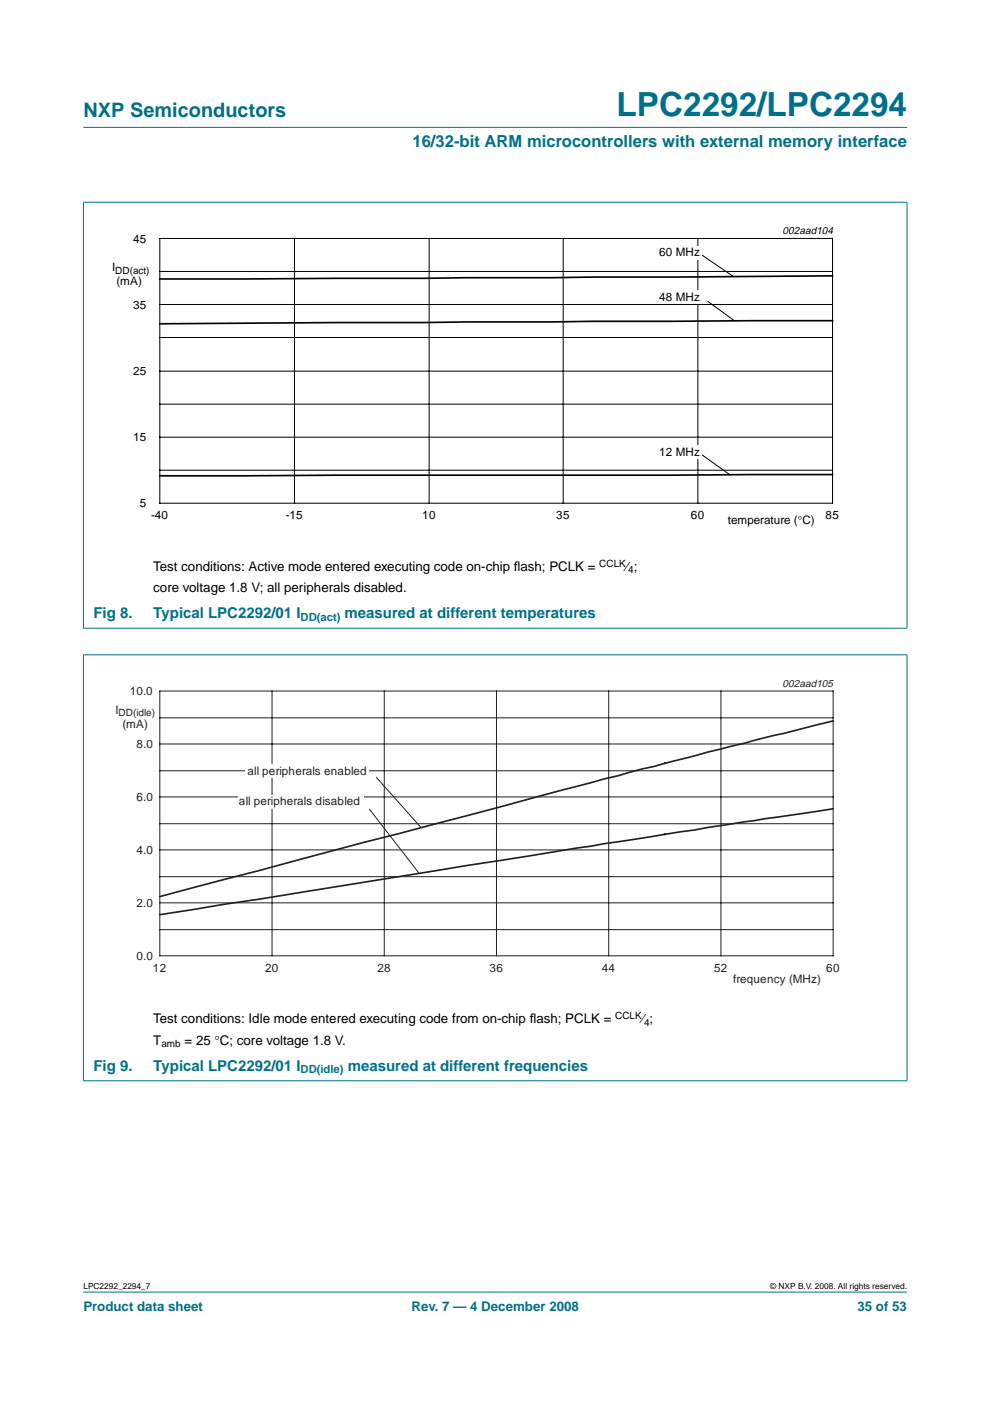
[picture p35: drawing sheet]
<svg xmlns="http://www.w3.org/2000/svg" width="210mm" height="297mm" viewBox="0 0 210 297" stroke-linecap="round" stroke-linejoin="round" font-family="sans-serif">
<defs><g id="words">
<text font-size="7.1" fill="#00708a" x="130.7" y="24.7">LPC2292/LPC2294</text>
<text font-size="4.2" fill="#00708a" x="17.7" y="24.9">NXP Semiconductors</text>
<text font-size="3.5" fill="#00708a" x="87.4" y="31.1">16/32-bit ARM microcontrollers with external memory interface</text>
<g font-size="3.2" fill="#00708a">
<text x="19.8" y="131.1">Fig 8.</text>
<text x="32.5" y="131.1">Typical LPC2292/01 I</text>
<text x="73.1" y="131.1">measured at different temperatures</text>
<text x="19.8" y="227">Fig 9.</text>
<text x="32.5" y="227">Typical LPC2292/01 I</text>
<text x="73.7" y="227">measured at different frequencies</text>
</g>
<g font-size="2.8">
<text x="32.5" y="125.6">core voltage 1.8 V; all peripherals disabled.</text>
<text x="32.5" y="121">Test conditions: Active mode entered executing code on-chip f</text>
<text x="108.9" y="121">lash; PCLK =</text>
<text x="132.7" y="121">⁄;</text>
<text x="32.5" y="221.5">T</text>
<text x="32.5" y="216.9">Test conditions: Idle mode entered executing code from on-chip f</text>
<text x="39.1" y="221.5">= 25 °C; core voltage 1.8 V.</text>
<text x="112.3" y="216.9">lash; PCLK =</text>
<text x="136.1" y="216.9">⁄;</text>
</g>
<g font-size="2.8" fill="#00708a">
<text x="17.7" y="278">Product data sheet</text>
<text x="87.3" y="278">Rev. 7 — 4 December 2008</text>
<text x="181.8" y="278">35 of 53</text>
</g>
<g font-size="2.5">
<text x="28.2" y="51.4">45</text>
<text x="23.8" y="57.5">I</text>
<text x="139.8" y="54.3">60 MHz</text>
<text x="24.7" y="60.5">(mA)</text>
<text x="28.2" y="65.4">35</text>
<text x="139.8" y="63.7">48 MHz</text>
<text x="28.2" y="79.6">25</text>
<text x="28.2" y="93.6">15</text>
<text x="139.8" y="96.6">12 MHz</text>
<text x="29.7" y="107.6">5</text>
<text x="32" y="110.1">-40</text>
<text x="60.6" y="110.1">-15</text>
<text x="89.5" y="110.1">10</text>
<text x="118" y="110.1">35</text>
<text x="146.5" y="110.1">60</text>
<text x="154.3" y="111.1">temperature (°C)</text>
<text x="175.1" y="110.1">85</text>
</g>
<g font-size="2.5" fill="#231f20">
<text x="27.5" y="147.4">10.0</text>
<text x="24.5" y="151.4">I</text>
<text x="26" y="154.4">(mA)</text>
<text x="29" y="158.6">8.0</text>
<text x="52.5" y="164.3">all peripherals enabled</text>
<text x="29" y="169.9">6.0</text>
<text x="50.7" y="170.8">all peripherals disabled</text>
<text x="29" y="181.1">4.0</text>
<text x="29" y="192.3">2.0</text>
<text x="29" y="203.5">0.0</text>
<text x="32.4" y="206">12</text>
<text x="56.2" y="206">20</text>
<text x="80" y="206">28</text>
<text x="103.8" y="206">36</text>
<text x="127.6" y="206">44</text>
<text x="151.4" y="206">52</text>
<text x="155.4" y="208.4">frequency (MHz)</text>
<text x="175.2" y="206">60</text>
</g>
<g font-size="2.4" fill="#00708a">
<text x="63.7" y="131.6">DD(act)</text>
<text x="63.7" y="227.6">DD(idle)</text>
</g>
<text font-size="2.2" x="165.9" y="49.6">002aad104</text>
<text font-size="2.2" fill="#231f20" x="165.9" y="145.6">002aad105</text>
<g font-size="2.1">
<text x="24.4" y="58">DD(act)</text>
<text x="127.1" y="120.1">CCLK</text>
<text x="133.2" y="121.5">4</text>
<text x="130.4" y="216.1">CCLK</text>
<text x="136.5" y="217.4">4</text>
<text x="34.2" y="222">amb</text>
</g>
<text font-size="2.1" fill="#231f20" x="25.1" y="151.9">DD(idle)</text>
<g font-size="1.8">
<text x="17.7" y="273.4">LPC2292_2294_7</text>
<text x="163.3" y="273.4">© NXP B.V. 2008. All rights reserved.</text>
</g>
</g></defs>
<g fill="#00708a" stroke="#00708a" stroke-width=".21">
<path d="M17.7 273.9h174.6z"/>
<path d="M17.7 27h174.6z"/>
<path d="M17.7 42.9v90.2z"/>
<path d="M192.3 42.9v90.2z"/>
<path d="M17.6 42.9h174.8z"/>
<path d="M17.6 133.2h174.8z"/>
</g>
<g fill="none" stroke="#000" stroke-width=".21">
<path d="M33.9 50.6h142.6v56.1h-142.6zM33.9 57.6h142.6M62.4 50.6v56.1M91 50.6v56.1M119.4 50.6v56.1M148 50.6v56.1M148.9 54.1l6.6 4.5M33.9 78.7h142.6M33.9 71.6h142.6M33.9 64.6h142.6M150.1 63.9l5.6 4.1M33.9 99.7h142.6"/>
<path d="M33.9 92.7h142.6M33.9 85.7h142.6M147.3 95.3l7.4 5.4"/>
</g>
<path d="M176.5 58.5l-86.6 .5-56 .1M176.5 68l-142.6 .7M176.5 100.6l-142.6 .3" fill="none" stroke="#000" stroke-width=".35"/>
<g fill="#fff">
<path d="M139.6 94.4h9.2v2.9h-9.2z" fill-rule="evenodd"/>
<path d="M139.6 61.5h9.2v2.9h-9.2z" fill-rule="evenodd"/>
<path d="M139.6 52.1h9.2v2.9h-9.2z" fill-rule="evenodd"/>
</g>
<path d="M20.4 47.7h169.2v66.3h-169.2z" fill="none" stroke="#fff" stroke-width=".21"/>
<g fill="#00708a" stroke="#00708a" stroke-width=".21">
<path d="M17.7 138.9v90.2z"/>
<path d="M192.3 138.9v90.2z"/>
<path d="M17.6 138.8h174.8z"/>
<path d="M17.6 229.1h174.8z"/>
</g>
<g fill="none" stroke="#231f20" stroke-width=".21">
<path d="M33.9 152.2h142.7M33.9 146.5h142.7v56.1h-142.7zM33.9 157.7h142.7M57.7 146.5v56.1M81.5 146.5v56.1M105.3 146.5v56.1M129.1 146.5v56.1M152.9 146.5v56.1M33.9 174.6h142.7M33.9 163.4h142.7M33.9 169h142.7M78.3 171.6l10.5 13.4"/>
<path d="M79.8 164.8l9.4 10.6M33.9 197.1h142.7M33.9 185.9h142.7M33.9 191.4h142.7M33.9 180.2h142.7"/>
</g>
<path d="M176.6 152.9l-18.9 4.7a2245 2245 0 0 0-58.6 15.3l-65.2 17.2M176.6 171.5l-18.9 2.8-29.6 4.6-94.2 15" fill="none" stroke="#231f20" stroke-width=".35"/>
<g fill="#fff">
<path d="M50.5 168.5h26.5v3h-26.5z" fill-rule="evenodd"/>
<path d="M51.9 162.1h26.2v2.9h-26.2z" fill-rule="evenodd"/>
</g>
<path d="M20.4 143.6h169.2v66.3h-169.2z" fill="none" stroke="#fff" stroke-width=".21"/>
<use href="#words"/>
</svg>
